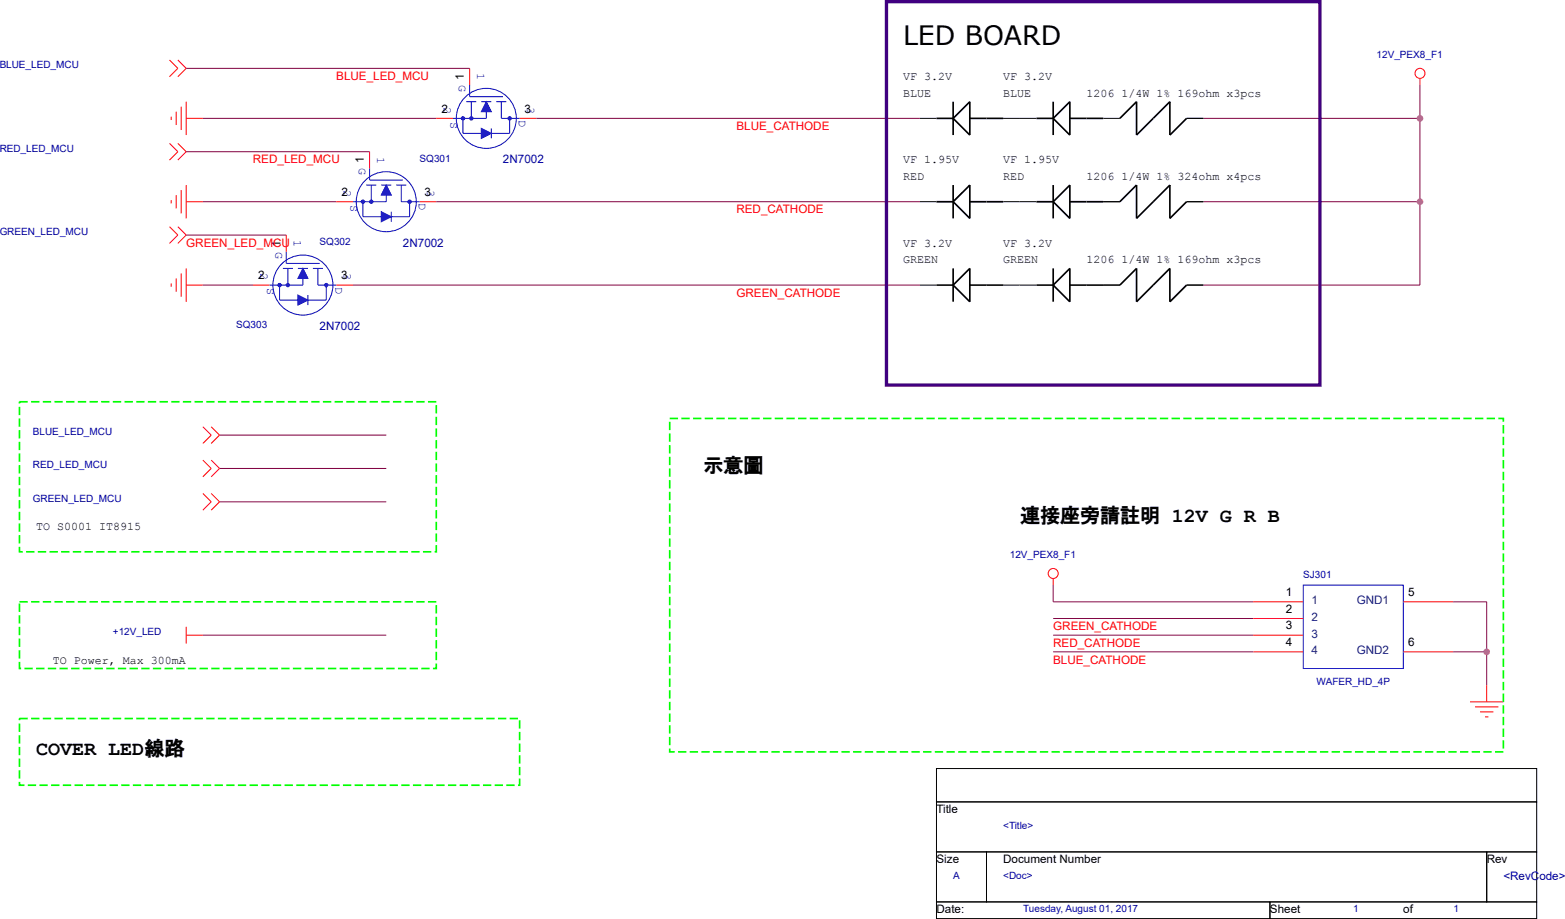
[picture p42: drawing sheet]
<svg xmlns="http://www.w3.org/2000/svg" width="271mm" height="159mm" viewBox="0 0 271 159" stroke-linecap="round" stroke-linejoin="round" font-family="sans-serif">
<defs><g id="words">
<text font-size="4.6" x="156.3" y="7.8">LED BOARD</text>
<g font-size="3.5">
<text x="121.6" y="81.6">示意圖</text>
<text x="176.5" y="90.3">連接座旁請註明 12V G R B</text>
<text x="6.3" y="130.7">COVER LED線路</text>
</g>
<g font-size="2" fill="#f00">
<text x="58.2" y="13.8">BLUE_LED_MCU</text>
<text x="127.4" y="22.5">BLUE_CATHODE</text>
<text x="43.8" y="28.3">RED_LED_MCU</text>
<text x="127.4" y="36.9">RED_CATHODE</text>
<text x="32.2" y="42.7">GREEN_LED_MCU</text>
<text x="127.4" y="51.4">GREEN_CATHODE</text>
<text x="182.2" y="111.9">RED_CATHODE</text>
<text x="182.2" y="109">GREEN_CATHODE</text>
<text x="182.2" y="114.8">BLUE_CATHODE</text>
</g>
<g font-size="2" fill="#00f">
<text x="79.4" y="14.7" transform="rotate(90 79.4 14.7)">G</text>
<text x="82.6" y="12.7" transform="rotate(90 82.6 12.7)">1</text>
<text x="76.8" y="18.5" transform="rotate(90 76.8 18.5)">2</text>
<text x="77.9" y="21.1" transform="rotate(90 77.9 21.1)">S</text>
<text x="89.8" y="20.8" transform="rotate(90 89.8 20.8)">D</text>
<text x="91.2" y="18.5" transform="rotate(90 91.2 18.5)">3</text>
<text x="62.1" y="29.1" transform="rotate(90 62.1 29.1)">G</text>
<text x="65.3" y="27.1" transform="rotate(90 65.3 27.1)">1</text>
<text x="59.5" y="32.9" transform="rotate(90 59.5 32.9)">2</text>
<text x="60.6" y="35.5" transform="rotate(90 60.6 35.5)">S</text>
<text x="72.5" y="35.2" transform="rotate(90 72.5 35.2)">D</text>
<text x="73.9" y="32.9" transform="rotate(90 73.9 32.9)">3</text>
<text x="50.8" y="41.5" transform="rotate(90 50.8 41.5)">1</text>
<text x="45.1" y="47.3" transform="rotate(90 45.1 47.3)">2</text>
<text x="47.7" y="43.6" transform="rotate(90 47.7 43.6)">G</text>
<text x="59.5" y="47.3" transform="rotate(90 59.5 47.3)">3</text>
<text x="46.2" y="49.9" transform="rotate(90 46.2 49.9)">S</text>
<text x="58" y="49.6" transform="rotate(90 58 49.6)">D</text>
</g>
<g font-size="2">
<text x="80.3" y="13.8" transform="rotate(-90 80.3 13.8)">1</text>
<text x="156.3" y="16.7">BLUE</text>
<text x="156.3" y="13.8">VF 3.2V</text>
<text x="173.6" y="13.8">VF 3.2V</text>
<text x="173.6" y="16.7">BLUE</text>
<text x="188" y="16.7">1206 1/4W 1% 169ohm x3pcs</text>
<text x="76.4" y="19.5">2</text>
<text x="90.8" y="19.5">3</text>
<text x="62.9" y="28.3" transform="rotate(-90 62.9 28.3)">1</text>
<text x="156.3" y="28.3">VF 1.95V</text>
<text x="173.6" y="28.3">VF 1.95V</text>
<text x="59.1" y="33.9">2</text>
<text x="73.5" y="33.9">3</text>
<text x="156.3" y="31.2">RED</text>
<text x="173.6" y="31.2">RED</text>
<text x="188" y="31.2">1206 1/4W 1% 324ohm x4pcs</text>
<text x="48.5" y="42.7" transform="rotate(-90 48.5 42.7)">1</text>
<text x="156.3" y="45.6">GREEN</text>
<text x="156.3" y="42.7">VF 3.2V</text>
<text x="173.6" y="42.7">VF 3.2V</text>
<text x="173.6" y="45.6">GREEN</text>
<text x="188" y="45.6">1206 1/4W 1% 169ohm x3pcs</text>
<text x="44.7" y="48.3">2</text>
<text x="59" y="48.3">3</text>
<text x="6.3" y="91.7">TO S0001 IT8915</text>
<text x="222.5" y="103.1">1</text>
<text x="222.5" y="106">2</text>
<text x="243.7" y="103.1">5</text>
<text x="222.5" y="108.9">3</text>
<text x="222.5" y="111.8">4</text>
<text x="243.7" y="111.8">6</text>
<text x="9.1" y="114.8">TO Power, Max 300mA</text>
<text x="162" y="140.6">Title</text>
<text x="162" y="149.3">Size</text>
<text x="173.6" y="149.3">Document Number</text>
<text x="257.2" y="149.3">Rev</text>
<text x="162" y="157.9">Date:</text>
<text x="219.7" y="157.9">Sheet</text>
<text x="242.8" y="157.9">of</text>
</g>
<g font-size="2" fill="#0000a0">
<text x="87" y="28.3">2N7002</text>
<text x="69.7" y="42.7">2N7002</text>
<text x="55.3" y="57.1">2N7002</text>
<text x="260.1" y="152.3">&lt;RevCode&gt;</text>
</g>
<g font-size="2" fill="#004080">
<text x="226.9" y="104.6">1</text>
<text x="226.9" y="107.5">2</text>
<text x="234.8" y="104.6">GND1</text>
<text x="226.9" y="110.3">3</text>
<text x="226.9" y="113.2">4</text>
<text x="234.8" y="113.2">GND2</text>
</g>
<g font-size="1.7" fill="#0000a0">
<text x="-.1" y="11.8">BLUE_LED_MCU</text>
<text x="238.2" y="10.1">12V_PEX8_F1</text>
<text x="-.1" y="26.3">RED_LED_MCU</text>
<text x="72.6" y="28">SQ301</text>
<text x="-.1" y="40.7">GREEN_LED_MCU</text>
<text x="55.3" y="42.4">SQ302</text>
<text x="40.9" y="56.8">SQ303</text>
<text x="5.7" y="75.3">BLUE_LED_MCU</text>
<text x="5.7" y="81.1">RED_LED_MCU</text>
<text x="5.7" y="86.8">GREEN_LED_MCU</text>
<text x="174.7" y="96.6">12V_PEX8_F1</text>
<text x="225.5" y="100.1">SJ301</text>
<text x="19.5" y="109.9">+12V_LED</text>
<text x="227.8" y="118.6">WAFER_HD_4P</text>
<text x="173.6" y="143.4">&lt;Title&gt;</text>
<text x="164.9" y="152">A</text>
<text x="173.6" y="152">&lt;Doc&gt;</text>
<text x="177" y="157.8">Tuesday, August 01, 2017</text>
<text x="234.2" y="157.8">1</text>
<text x="251.5" y="157.8">1</text>
</g>
</g></defs>
<g fill="none" stroke="#00f" stroke-width=".17">
<path d="M80.7 17.6h1.7M81.3 14.7v2h5.7M81.5 17.6v2.9M83.3 17.6h1.7M84.1 17.6v2.9h-5.7M85.9 17.6h1.7M86.7 17.6v2.9h3.2M62.8 34.9v2.6h8.1v-2.6M63.4 32h1.7M64 29.1v2.1h5.7M64.2 32v2.9M66 32h1.7"/>
<path d="M66.8 32v2.9h-5.7M67.7 36.6v1.8M68.6 32h1.7M69.4 32v2.9h3.2M80.1 20.5v2.6h8.1v-2.6M85 22.2v1.7M48.4 49.3v2.6h8.1v-2.6M49 46.4h1.7M49.5 43.6v2h5.8M49.8 46.4v2.9M51.5 46.4h1.8M52.4 46.4v2.9h-5.8"/>
<path d="M53.3 51.1v1.7M54.1 46.4h1.8M55 46.4v2.9h3.2M225.5 101.3h17.3v14.4h-17.3z"/>
<circle cx="66.8" cy="34.9" r="5.2"/>
<circle cx="84.1" cy="20.5" r="5.2"/>
<circle cx="52.4" cy="49.3" r="5.2"/>
</g>
<g fill="#00f" stroke="#00f" stroke-width=".17">
<path d="M66 36.6l1.7 .9-1.7 .9z"/>
<path d="M66.8 32l.9 1.8h-1.7z"/>
<path d="M51.5 51.1l1.8 .8-1.8 .9z"/>
<path d="M52.4 46.4l.9 1.8h-1.8z"/>
<path d="M83.3 22.2l1.7 .9-1.7 .8z"/>
<path d="M84.1 17.6l.9 1.7h-1.7z"/>
<circle cx="70.9" cy="34.9" r=".29"/>
<circle cx="64.2" cy="34.9" r=".29"/>
<circle cx="62.8" cy="34.9" r=".29"/>
<circle cx="56.5" cy="49.3" r=".29"/>
<circle cx="49.8" cy="49.3" r=".29"/>
<circle cx="48.4" cy="49.3" r=".29"/>
<circle cx="88.2" cy="20.5" r=".29"/>
<circle cx="81.5" cy="20.5" r=".29"/>
<circle cx="80.1" cy="20.5" r=".29"/>
</g>
<g fill="none" stroke="#f00" stroke-width=".17">
<path d="M30.5 19.3v2.3M31.4 18.5v4M32.2 17.6v5.8M81.3 11.8v2.9M245.7 13.6v1.1M29.6 20.2v.6M29.6 34.6v.6M30.5 33.8v2.3M31.4 32.9v4M32.2 34.9h2.9M32.2 20.5h2.9M32.2 32v5.8"/>
<path d="M58.2 34.9h2.9M64 26.3v2.8M72.6 34.9h2.9M75.5 20.5h2.9M89.9 20.5h2.9M29.6 49v.6M30.5 48.2v2.3M31.4 47.3v4.1M32.2 49.3h2.9M32.2 46.4v5.8M43.8 49.3h2.8M49.5 40.7v2.9"/>
<path d="M58.2 49.3h2.9M32.2 109.9h2.9M32.2 108.5v2.9M182.2 100.1v1.2M216.9 104.1h8.6M216.9 107h8.6M216.9 109.9h8.6M216.9 112.8h8.6M242.8 104.1h8.7M242.8 112.8h8.7M257.2 118.6v2.9M254.4 121.5h5.7"/>
<path d="M255.2 122.3h4.1M256.1 123.2h2.3M257 124h.5"/>
<circle cx="245.7" cy="12.7" r=".87"/>
<circle cx="182.2" cy="99.2" r=".87"/>
</g>
<g fill="#000" stroke="#f00" stroke-width=".17">
<path d="M29.3 10.4l1.5 1.4zM30.8 11.8l-1.5 1.5zM30.8 13.3l1.4-1.5zM30.8 10.4l1.4 1.4zM29.3 24.8l1.5 1.5zM29.3 27.7l1.5-1.4zM30.8 27.7l1.4-1.4zM30.8 24.8l1.4 1.5zM29.3 39.2l1.5 1.5zM30.8 40.7l-1.5 1.4zM30.8 42.1l1.4-1.4zM30.8 39.2l1.4 1.5z"/>
<path d="M35.1 73.9l1.4 1.4zM35.1 76.7l1.4-1.4zM36.5 76.7l1.5-1.4zM36.5 73.9l1.5 1.4zM35.1 79.6l1.4 1.5zM35.1 82.5l1.4-1.4zM35.1 85.4l1.4 1.4zM35.1 88.3l1.4-1.5zM38 81.1l-1.5 1.4zM36.5 79.6l1.5 1.5zM36.5 88.3l1.5-1.5zM36.5 85.4l1.5 1.4z"/>
</g>
<path d="M162 133h103.9v5.8h-103.9zM162 138.8h103.9v8.6h-103.9zM162 147.4h8.7v8.7h-8.7zM162 156.1h57.7v2.9h-57.7zM170.7 147.4h86.5v8.7h-86.5zM219.7 156.1h46.2v2.9h-46.2zM257.2 147.4h8.7v8.7h-8.7z" fill="none" stroke="#000" stroke-width=".17"/>
<g fill="none" stroke="#800040" stroke-width=".17">
<path d="M32.2 11.8h49.1M245.7 14.7v34.6h-37.5M32.2 26.3h31.8M35.1 20.5h40.4M35.1 34.9h23.1M75.5 34.9h83.7M92.8 20.5h66.4M208.2 20.5h37.5M208.2 34.9h37.5M32.2 40.7h17.3M35.1 49.3h8.7M61.1 49.3h98.1"/>
<path d="M38 75.3h28.8M38 81.1h28.8M38 86.8h28.8M35.1 109.9h31.7M182.2 112.8h34.7M182.2 109.9h34.7M182.2 107h34.7M182.2 101.3v2.8h34.7M251.5 112.8h5.7M251.5 104.1h5.7v14.5"/>
</g>
<g fill="#f0f">
<circle cx="257.2" cy="112.8" r=".58"/>
<circle cx="245.7" cy="34.9" r=".58"/>
<circle cx="245.7" cy="20.5" r=".58"/>
</g>
<path d="M3.4 69.5h72.1v26h-72.1zM115.9 72.4h144.2v57.7h-144.2zM3.4 104.1h72.1v11.6h-72.1zM3.4 124.3h86.5v11.6h-86.5z" fill="none" stroke="#0f0" stroke-width=".29" stroke-dasharray="1.4 .6" stroke-linecap="butt"/>
<g fill="#000" stroke="#000" stroke-width=".29">
<path d="M167.8 17.6l-2.9 2.9zM185.1 17.6l-2.9 2.9zM196.7 17.6l-2.9 2.9zM202.4 17.6l-2.9 2.9zM164.9 20.5l2.9 2.9zM164.9 34.9l2.9 2.9zM164.9 34.9l2.9-2.9zM182.2 20.5l2.9 2.9zM182.2 34.9l2.9 2.9zM185.1 32l-2.9 2.9zM196.7 23.4l2.8-2.9zM196.7 32l-2.9 2.9z"/>
<path d="M196.7 37.8l2.8-2.9zM202.4 23.4l2.9-2.9zM202.4 32l-2.9 2.9zM202.4 37.8l2.9-2.9zM164.9 49.3l2.9 2.9zM164.9 49.3l2.9-2.9zM182.2 49.3l2.9 2.9zM185.1 46.4l-2.9 2.9zM196.7 46.4l-2.9 2.9zM196.7 52.2l2.8-2.9zM202.4 46.4l-2.9 2.9zM205.3 49.3l-2.9 2.9z"/>
</g>
<g fill="none" stroke="#000" stroke-width=".29">
<path d="M164.9 17.6v5.8M167.8 17.6v5.8M182.2 17.6v5.8M185.1 17.6v5.8M196.7 17.6v5.8M202.4 17.6v5.8M162 20.5h2.9M162 34.9h2.9M164.9 32v5.8M167.8 20.5h5.8M167.8 32v5.8M167.8 34.9h5.8"/>
<path d="M179.3 20.5h2.9M179.3 34.9h2.9M182.2 32v5.8M185.1 20.5h5.8M185.1 34.9h5.8M185.1 32v5.8M196.7 32v5.8M202.4 32v5.8M162 49.3h2.9M164.9 46.4v5.8M167.8 46.4v5.8M167.8 49.3h5.8"/>
<path d="M179.3 49.3h2.9M182.2 46.4v5.8M185.1 49.3h5.8M185.1 46.4v5.8M196.7 46.4v5.8M202.4 46.4v5.8"/>
</g>
<path d="M159.2 34.9h2.8M159.2 20.5h2.8M173.6 34.9h5.7M173.6 20.5h5.7M190.9 34.9h2.9M190.9 20.5h2.9M205.3 34.9h2.9M205.3 20.5h2.9M159.2 49.3h2.8M173.6 49.3h5.7M190.9 49.3h2.9M205.3 49.3h2.9" fill="none" stroke="#000" stroke-width=".17"/>
<path d="M153.4 .3h75v66.3h-75z" fill="none" stroke="#400080" stroke-width=".58"/>
<use href="#words"/>
</svg>
